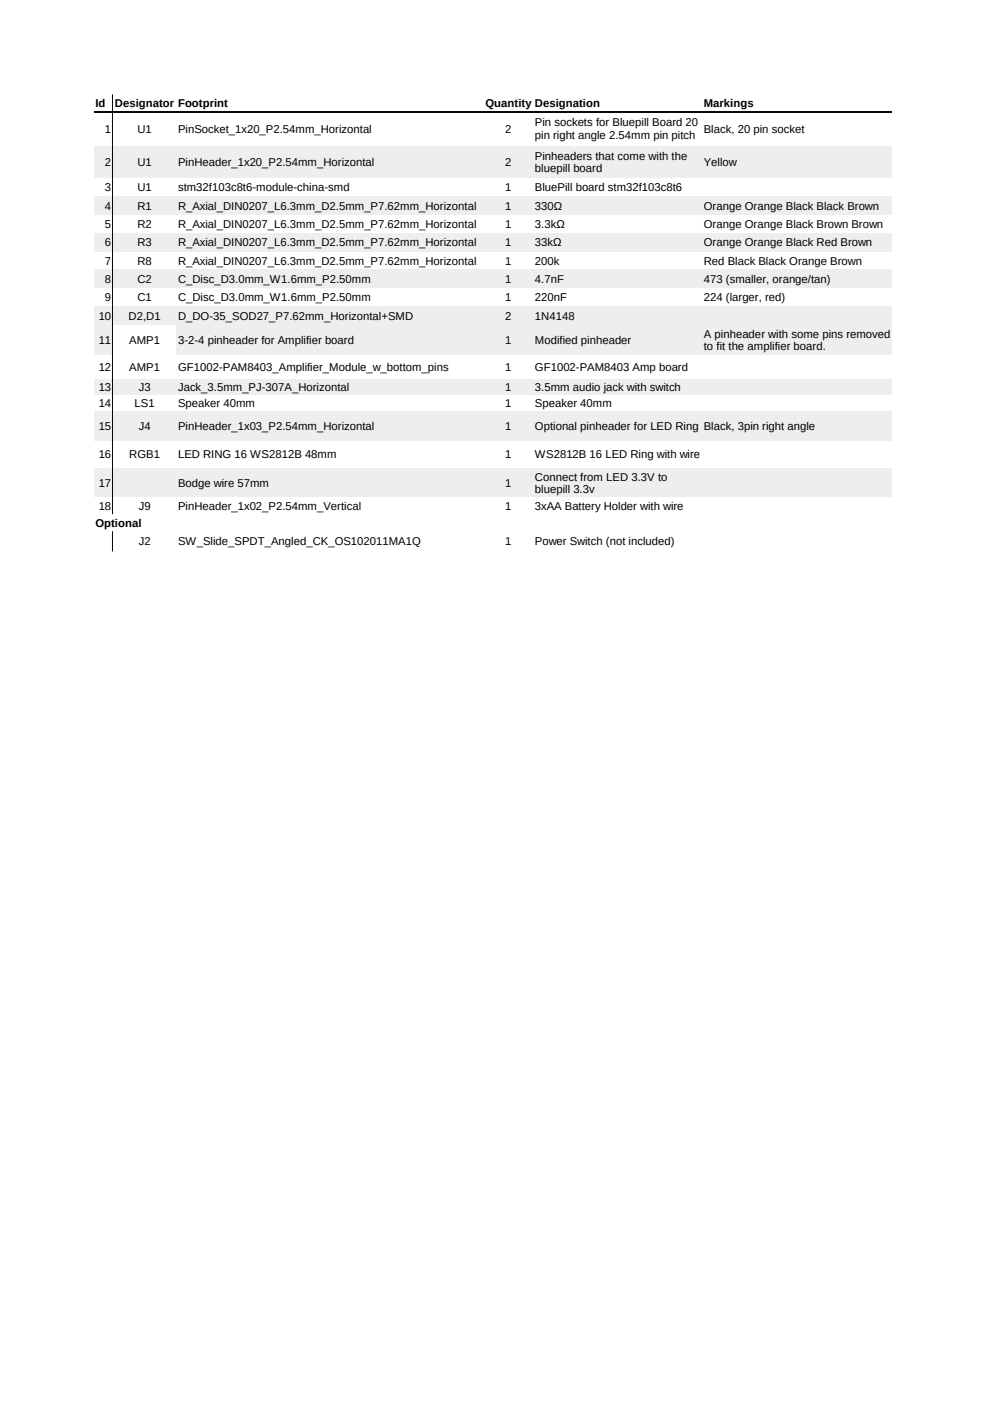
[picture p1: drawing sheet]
<svg xmlns="http://www.w3.org/2000/svg" width="210mm" height="297mm" viewBox="0 0 210 297" stroke-linecap="round" stroke-linejoin="round" font-family="sans-serif">
<defs><g id="words">
<g font-size="2.4">
<text x="20.2" y="22.7">Id</text>
<text x="24.4" y="22.7">Designator Footprint</text>
<text x="102.9" y="22.7">Quantity Designation</text>
<text x="149.2" y="22.7">Markings</text>
<text x="22.3" y="28.2">1</text>
<text x="29.1" y="28.2">U1</text>
<text x="37.7" y="28.2">PinSocket_1x20_P2.54mm_Horizontal</text>
<text x="107.1" y="28.2">2</text>
<text x="113.4" y="26.8">Pin sockets for Bluepill Board 20</text>
<text x="113.4" y="29.5">pin right angle 2.54mm pin pitch</text>
<text x="149.2" y="28.2">Black, 20 pin socket</text>
<text x="22.3" y="35.2">2</text>
<text x="29.1" y="35.2">U1</text>
<text x="37.7" y="35.2">PinHeader_1x20_P2.54mm_Horizontal</text>
<text x="107.1" y="35.2">2</text>
<text x="113.4" y="33.9">Pinheaders that come with the</text>
<text x="149.2" y="35.2">Yellow</text>
<text x="22.3" y="40.5">3</text>
<text x="29.1" y="40.5">U1</text>
<text x="37.7" y="40.5">stm32f103c8t6-module-china-smd</text>
<text x="107.1" y="40.5">1</text>
<text x="113.4" y="40.5">BluePill board stm32f103c8t6</text>
<text x="113.4" y="36.5">bluepill board</text>
<text x="22.3" y="44.4">4</text>
<text x="29.1" y="44.4">R1</text>
<text x="37.7" y="44.4">R_Axial_DIN0207_L6.3mm_D2.5mm_P7.62mm_Horizontal</text>
<text x="107.1" y="44.4">1</text>
<text x="113.4" y="44.4">330Ω</text>
<text x="149.2" y="44.4">Orange Orange Black Black Brown</text>
<text x="22.3" y="48.3">5</text>
<text x="22.3" y="52.2">6</text>
<text x="29.1" y="48.3">R2</text>
<text x="29.1" y="52.2">R3</text>
<text x="37.7" y="48.3">R_Axial_DIN0207_L6.3mm_D2.5mm_P7.62mm_Horizontal</text>
<text x="37.7" y="52.2">R_Axial_DIN0207_L6.3mm_D2.5mm_P7.62mm_Horizontal</text>
<text x="107.1" y="48.3">1</text>
<text x="107.1" y="52.2">1</text>
<text x="113.4" y="48.3">3.3kΩ</text>
<text x="113.4" y="52.2">33kΩ</text>
<text x="149.2" y="48.3">Orange Orange Black Brown Brown</text>
<text x="149.2" y="52.2">Orange Orange Black Red Brown</text>
<text x="22.3" y="56.1">7</text>
<text x="29.1" y="56.1">R8</text>
<text x="37.7" y="56.1">R_Axial_DIN0207_L6.3mm_D2.5mm_P7.62mm_Horizontal</text>
<text x="107.1" y="56.1">1</text>
<text x="113.4" y="56.1">200k</text>
<text x="149.2" y="56.1">Red Black Black Orange Brown</text>
<text x="22.3" y="60">8</text>
<text x="22.3" y="63.9">9</text>
<text x="29.1" y="60">C2</text>
<text x="29.1" y="63.9">C1</text>
<text x="37.7" y="60">C_Disc_D3.0mm_W1.6mm_P2.50mm</text>
<text x="37.7" y="63.9">C_Disc_D3.0mm_W1.6mm_P2.50mm</text>
<text x="107.1" y="60">1</text>
<text x="107.1" y="63.9">1</text>
<text x="113.4" y="60">4.7nF</text>
<text x="113.4" y="63.9">220nF</text>
<text x="149.2" y="60">473 (smaller, orange/tan)</text>
<text x="149.2" y="63.9">224 (larger, red)</text>
<text x="20.9" y="67.8">10</text>
<text x="27.3" y="67.8">D2,D1</text>
<text x="37.7" y="67.8">D_DO-35_SOD27_P7.62mm_Horizontal+SMD</text>
<text x="107.1" y="67.8">2</text>
<text x="113.4" y="67.8">1N4148</text>
<text x="149.2" y="71.6">A pinheader with some pins removed</text>
<text x="20.9" y="73">11</text>
<text x="27.4" y="73">AMP1</text>
<text x="37.7" y="73">3-2-4 pinheader for Amplifier board</text>
<text x="107.1" y="73">1</text>
<text x="113.4" y="73">Modified pinheader</text>
<text x="149.2" y="74.3">to fit the amplifier board.</text>
<text x="20.9" y="78.7">12</text>
<text x="20.9" y="82.9">13</text>
<text x="27.4" y="78.7">AMP1</text>
<text x="29.4" y="82.9">J3</text>
<text x="37.7" y="78.7">GF1002-PAM8403_Amplifier_Module_w_bottom_pins</text>
<text x="37.7" y="82.9">Jack_3.5mm_PJ-307A_Horizontal</text>
<text x="107.1" y="78.7">1</text>
<text x="107.1" y="82.9">1</text>
<text x="113.4" y="78.7">GF1002-PAM8403 Amp board</text>
<text x="113.4" y="82.9">3.5mm audio jack with switch</text>
<text x="20.9" y="86.3">14</text>
<text x="28.5" y="86.3">LS1</text>
<text x="37.7" y="86.3">Speaker 40mm</text>
<text x="107.1" y="86.3">1</text>
<text x="113.4" y="86.3">Speaker 40mm</text>
<text x="20.9" y="91.1">15</text>
<text x="29.4" y="91.1">J4</text>
<text x="37.7" y="91.1">PinHeader_1x03_P2.54mm_Horizontal</text>
<text x="107.1" y="91.1">1</text>
<text x="113.4" y="91.1">Optional pinheader for LED Ring Black, 3pin right angle</text>
<text x="20.9" y="97.2">16</text>
<text x="27.4" y="97.2">RGB1</text>
<text x="37.7" y="97.2">LED RING 16 WS2812B 48mm</text>
<text x="107.1" y="97.2">1</text>
<text x="113.4" y="97.2">WS2812B 16 LED Ring with wire</text>
<text x="113.4" y="101.9">Connect from LED 3.3V to</text>
<text x="20.9" y="103.3">17</text>
<text x="37.7" y="103.3">Bodge wire 57mm</text>
<text x="107.1" y="103.3">1</text>
<text x="113.4" y="104.6">bluepill 3.3v</text>
<text x="20.2" y="111.7">Optional</text>
<text x="20.9" y="108.1">18</text>
<text x="29.4" y="108.1">J9</text>
<text x="37.7" y="108.1">PinHeader_1x02_P2.54mm_Vertical</text>
<text x="107.1" y="108.1">1</text>
<text x="113.4" y="108.1">3xAA Battery Holder with wire</text>
<text x="29.4" y="115.6">J2</text>
<text x="37.7" y="115.6">SW_Slide_SPDT_Angled_CK_OS102011MA1Q</text>
<text x="107.1" y="115.6">1</text>
<text x="113.4" y="115.6">Power Switch (not included)</text>
</g>
</g></defs>
<g fill="#eee">
<path d="M20 30.9h169.1v6.8h-169.1z" fill-rule="evenodd"/>
<path d="M20 41.6h169.1v3.9h-169.1z" fill-rule="evenodd"/>
<path d="M20 49.4h169.1v3.9h-169.1z" fill-rule="evenodd"/>
<path d="M20 57.2h169.1v3.9h-169.1z" fill-rule="evenodd"/>
<path d="M20 65h169.1v3.9h-169.1z" fill-rule="evenodd"/>
<path d="M20 68.9h3.8v6.3h-3.8z" fill-rule="evenodd"/>
<path d="M37.5 68.9h151.6v6.3h-151.6z" fill-rule="evenodd"/>
<path d="M20 80.4h169.1v3.3h-169.1z" fill-rule="evenodd"/>
<path d="M20 87.1h169.1v6.2h-169.1z" fill-rule="evenodd"/>
<path d="M20 99.3h169.1v6.1h-169.1z" fill-rule="evenodd"/>
</g>
<path d="M20 23.7h169.1" fill="none" stroke="#000" stroke-width=".25"/>
<path d="M23.8 20v89M23.8 112.6v4.3" fill="none" stroke="#000" stroke-width=".21"/>
<use href="#words"/>
</svg>
